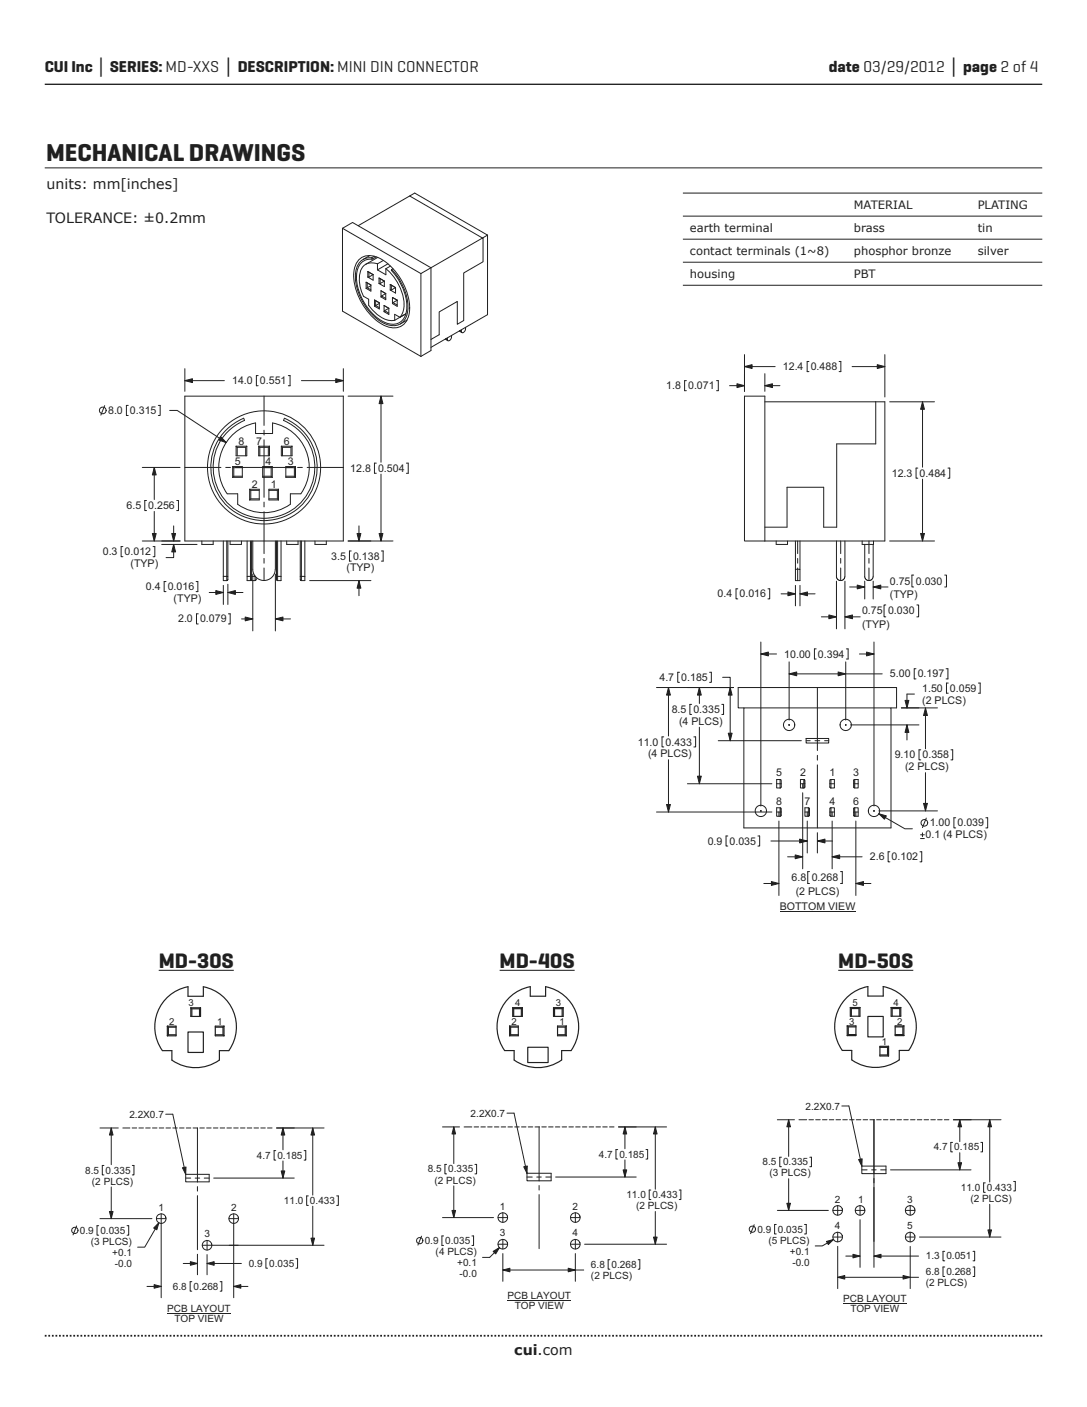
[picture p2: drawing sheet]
<svg xmlns="http://www.w3.org/2000/svg" width="216mm" height="279mm" viewBox="0 0 216 279" stroke-linecap="round" stroke-linejoin="round" font-family="sans-serif">
<defs><g id="words">
<text font-size="4.9" fill="#231f20" x="9.1" y="31.9">MECHANICAL DRAWINGS</text>
<g font-size="4.2" fill="#231f20">
<text x="31.5" y="192.3">MD-30S</text>
<text x="99.2" y="192.3">MD-40S</text>
<text x="166.5" y="192.3">MD-50S</text>
</g>
<g font-size="3.2" fill="#231f20">
<text x="8.9" y="14.3">CUI Inc │ SERIES: MD-XXS │ DESCRIPTION: MINI DIN CONNECTOR</text>
<text x="164.6" y="14.3">date 03/29/2012 │ page 2 of 4</text>
</g>
<g font-size="2.8" fill="#231f20">
<text x="9.2" y="37.5">units: mm[inches]</text>
<text x="9.2" y="44.2">TOLERANCE: ±0.2mm</text>
<text x="102.2" y="269">cui.com</text>
</g>
<g font-size="2.3" fill="#231f20">
<text x="169.6" y="41.5">MATERIAL</text>
<text x="194.2" y="41.5">PLATING</text>
<text x="137" y="46.1">earth terminal</text>
<text x="169.6" y="46.1">brass</text>
<text x="194.2" y="46.1">tin</text>
<text x="137" y="50.7">contact terminals (1~8)</text>
<text x="169.6" y="50.7">phosphor bronze</text>
<text x="194.2" y="50.7">silver</text>
<text x="137" y="55.2">housing</text>
<text x="169.6" y="55.2">PBT</text>
</g>
<g font-size="2.1" fill="#231f20">
<text x="46.1" y="76.3">14.0</text>
<text x="51.6" y="76.3">0.551</text>
<text x="132.3" y="77.3">1.8</text>
<text x="136.7" y="77.3">0.071</text>
<text x="155.5" y="73.5">12.4</text>
<text x="161" y="73.5">0.488</text>
<text x="21.5" y="82.2">8.0 0.315</text>
<text x="47.4" y="88.3">8</text>
<text x="50.9" y="88.3">7</text>
<text x="56.4" y="88.3">6</text>
<text x="46.6" y="92.3">5</text>
<text x="52.7" y="92.3">4</text>
<text x="57.2" y="92.3">3</text>
<text x="69.6" y="93.7">12.8</text>
<text x="75.1" y="93.7">0.504</text>
<text x="177.1" y="94.7">12.3</text>
<text x="182.6" y="94.7">0.484</text>
<text x="25.1" y="101.1">6.5</text>
<text x="29.5" y="101.1">0.256</text>
<text x="50" y="96.8">2</text>
<text x="53.8" y="96.8">1</text>
<text x="20.4" y="110.3">0.3 0.012</text>
<text x="25.9" y="112.6">(TYP)</text>
<text x="65.8" y="111.1">3.5</text>
<text x="68.8" y="113.5">(TYP)</text>
<text x="70.1" y="111.1">0.138</text>
<text x="29" y="117.2">0.4 0.016</text>
<text x="34.5" y="119.5">(TYP)</text>
<text x="142.5" y="118.6">0.4 0.016</text>
<text x="176.7" y="116.1">0.75 0.030</text>
<text x="176.7" y="118.8">(TYP)</text>
<text x="35.4" y="123.6">2.0</text>
<text x="39.7" y="123.6">0.079</text>
<text x="171.2" y="122">0.75</text>
<text x="171.2" y="124.7">(TYP)</text>
<text x="176.4" y="122">0.030</text>
<text x="155.8" y="130.6">10.00</text>
<text x="162.5" y="130.6">0.394</text>
<text x="131" y="135.2">4.7 0.185</text>
<text x="176.8" y="134.5">5.00</text>
<text x="182.3" y="134.5">0.197</text>
<text x="183.2" y="137.4">1.50</text>
<text x="188.7" y="137.4">0.059</text>
<text x="133.4" y="141.6">8.5 0.335</text>
<text x="134.9" y="143.9">(4 PLCS)</text>
<text x="183.2" y="139.7">(2 PLCS)</text>
<text x="126.7" y="148">11.0 0.433</text>
<text x="128.7" y="150.4">(4 PLCS)</text>
<text x="154.2" y="154.2">5</text>
<text x="158.9" y="154.2">2</text>
<text x="164.7" y="154.2">1</text>
<text x="169.5" y="154.2">3</text>
<text x="177.7" y="150.6">9.10</text>
<text x="179.8" y="153">(2 PLCS)</text>
<text x="183.2" y="150.6">0.358</text>
<text x="154.2" y="159.8">8</text>
<text x="159.8" y="159.8">7</text>
<text x="164.7" y="159.8">4</text>
<text x="169.5" y="159.8">6</text>
<text x="140.6" y="167.7">0.9</text>
<text x="144.9" y="167.7">0.035</text>
<text x="183.8" y="166.5">0.1 (4 PLCS)</text>
<text x="184.7" y="164.1">1.00 0.039</text>
<text x="172.8" y="170.8">2.6 0.102</text>
<text x="157.2" y="175">6.8</text>
<text x="158.1" y="177.7">(2 PLCS)</text>
<text x="161.2" y="175">0.268</text>
<text x="154.9" y="180.8">BOTTOM VIEW</text>
</g>
<g font-size="2" fill="#231f20">
<text x="93.5" y="221.8">2.2X0.7</text>
<text x="160" y="220.4">2.2X0.7</text>
<text x="25.7" y="222">2.2X0.7</text>
<text x="16.9" y="233">8.5 0.335</text>
<text x="51" y="230.1">4.7 0.185</text>
<text x="84.9" y="232.8">8.5 0.335</text>
<text x="118.9" y="229.9">4.7 0.185</text>
<text x="151.5" y="231.4">8.5 0.335</text>
<text x="152.8" y="233.6">(3 PLCS)</text>
<text x="185.4" y="228.5">4.7 0.185</text>
<text x="18.3" y="235.3">(2 PLCS)</text>
<text x="56.4" y="239.1">11.0 0.433</text>
<text x="86.3" y="235">(2 PLCS)</text>
<text x="124.4" y="237.9">11.0 0.433</text>
<text x="165.8" y="238.8">2</text>
<text x="170.5" y="238.8">1</text>
<text x="180.2" y="238.8">3</text>
<text x="190.8" y="236.5">11.0 0.433</text>
<text x="192.8" y="238.7">(2 PLCS)</text>
<text x="15.9" y="245">0.9 0.035</text>
<text x="31.5" y="240.5">1</text>
<text x="40.6" y="245.7">3</text>
<text x="45.9" y="240.5">2</text>
<text x="99.3" y="240.2">1</text>
<text x="99.3" y="245.5">3</text>
<text x="113.7" y="240.2">2</text>
<text x="113.7" y="245.5">4</text>
<text x="126.3" y="240.1">(2 PLCS)</text>
<text x="150.4" y="244.8">0.9 0.035</text>
<text x="165.8" y="244.1">4</text>
<text x="180.2" y="244.1">5</text>
<text x="18" y="247.2">(3 PLCS)</text>
<text x="22.3" y="249.4">+0.1</text>
<text x="22.8" y="251.6">-0.0</text>
<text x="49.4" y="251.6">0.9 0.035</text>
<text x="84.4" y="247">0.9</text>
<text x="86.5" y="249.2">(4 PLCS)</text>
<text x="88.4" y="247">0.035</text>
<text x="90.8" y="251.5">+0.1</text>
<text x="117.4" y="251.8">6.8 0.268</text>
<text x="152.6" y="247">(5 PLCS)</text>
<text x="156.9" y="249.2">+0.1</text>
<text x="157.4" y="251.4">-0.0</text>
<text x="183.9" y="250.1">1.3 0.051</text>
<text x="34.3" y="256.1">6.8 0.268</text>
<text x="91.3" y="253.7">-0.0</text>
<text x="117.4" y="254">(2 PLCS)</text>
<text x="183.9" y="253.2">6.8 0.268</text>
<text x="183.9" y="255.4">(2 PLCS)</text>
<text x="33.2" y="260.6">PCB LAYOUT</text>
<text x="34.7" y="262.6">TOP VIEW</text>
<text x="100.8" y="258">PCB LAYOUT</text>
<text x="102.2" y="260">TOP VIEW</text>
<text x="167.5" y="258.5">PCB LAYOUT</text>
<text x="168.9" y="260.5">TOP VIEW</text>
</g>
<g font-size="1.9" fill="#231f20">
<text x="33.6" y="203.5">2</text>
<text x="37.5" y="199.8">3</text>
<text x="43.1" y="203.5">1</text>
<text x="101.6" y="203.5">2</text>
<text x="102.3" y="199.8">4</text>
<text x="110.4" y="199.8">3</text>
<text x="111.1" y="203.5">1</text>
<text x="168.6" y="203.4">3</text>
<text x="169.3" y="199.8">5</text>
<text x="177.5" y="199.8">4</text>
<text x="178.2" y="203.4">2</text>
<text x="175.1" y="207.5">1</text>
</g>
</g></defs>
<path d="M8.9 265.3h198.1" fill="none" stroke="#231f20" stroke-width=".35" stroke-dasharray=".4 .4 .4 .4 .4 .4" stroke-dashoffset=".7" stroke-linecap="butt"/>
<path d="M8.9 16.7h198.1" fill="none" stroke="#231f20" stroke-width=".26"/>
<g fill="none" stroke="#231f20" stroke-width=".2">
<path d="M81.4 38.9l1-.6 14.4 8.4M68 45.3l2-1.1 15.6 9M68 45.3l15.6 9M68 45.3v16.5l15.6 9M71.1 44.8l10.3-5.9 14.4 8.4M71.4 51.5a4 4 0 0 1 4.9 .3 11.6 11.6 0 0 1 4.9 10.6 3.1 3.1 0 0 1-4.5 2.4 11.7 11.7 0 0 1-6.4-11.2l.3-.8zM72.7 56l1 .6M72.7 56v1.3M72.9 56.2v.9l-.2 .2M73.1 55h.2M73.1 53.9l.2 .2M73.1 53.9l1 .6"/>
<path d="M73.1 53.9v1.1M73.3 54.1v.9M73.3 54.1l.8 .4M73.5 50.8l-1.4 .7M73.7 56.7l-.8 .4 .8 .5M73.7 56.6v1.2l-1-.5M73.8 51.2a2.83 2.83 0 0 0-3.2 2.8 11 11 0 0 0 6.2 10.4 2.93 2.93 0 0 0 4.2-2.6 11.2 11.2 0 0 0-3.2-8.3M73.9 51.5a2.67 2.67 0 0 0-3 2.5 10.5 10.5 0 0 0 5.7 10.1 2.81 2.81 0 0 0 4.1-2.4 10.8 10.8 0 0 0-3-8l.1-.2M74.1 54.5l-.8 .5M74.1 54.5v1.1l-1-.6M74.3 50.9l-.5 .3M74.4 59.6l.9 .5"/>
<path d="M74.4 59.6v1.2M74.6 59.7v1l-.2 .1M74.7 51l-.8 .5-.1-.3M75 52.4a2.53 2.53 0 0 0-3.6 2.6 7.7 7.7 0 0 0 .8 3.8l1 .6v1.2a7 7 0 0 0 4.2 3h1M75 52.4v1.2M75 51.1l-2.3 1.4M75.3 55.2l1 .6M75.3 55.2v1.1M75.3 55.2l.2 .1M75.3 56.3h.2M75.5 55.3l.8 .5M75.5 55.3v1"/>
<path d="M75.7 57.7l.9 .6M75.7 57.7v1.3M75.8 58.8l-.1 .2M75.8 58.8l.8 .5M76.2 51.7l-1.2 .7M76.3 55.8v1.1l-1-.6M76.3 55.8l-.8 .5M76.6 58.3l-.8 .5M76.6 58.3v1.2l-.9-.5M76.6 53.4a9.8 9.8 0 0 1 3.6 7.8l-.2 .8-.6 1-1-.6v1.2M76.6 53.4v1.2l-1.6-1M77.1 52.4l-2.1 1.2"/>
<path d="M77.5 57.6h.2M77.5 56.5l.2 .1M77.5 56.5l1.1 .6M77.5 56.5v1.1M77.6 52.8l-1 .6M77.7 56.6l.9 .5M77.7 56.6v1M78 59.1l.9 .5M78 59.1v1.2M78.1 53.4l-.3 .1M78.6 57.1l-.9 .5M78.6 57.1v1.1l-1.1-.6"/>
<path d="M78.9 59.6v1.2l-.9-.5M78.9 59.6l-.8 .5M83.6 54.3v16.5M85.6 53.2l10.3-6v4.8l-3.8 2.2v9.5l-1.3 .7v-4.5l-3.6 2v4.6l-1.6 .9M85.6 53.2v16.4l-2 1.2M85.6 53.2l-2 1.1M96.8 46.7l-.9 .5M96.8 46.7v15.8l-11.2 6.5M36.7 78.7h31.5v28.7h-31.5zM52.4 78.7v5.8M75.3 60.3l-.7 .4 .7 .4M75.3 60.1v1.3l-.9-.6"/>
<path d="M76.3 60.7l.9 .5M76.3 60.7v1.2M76.4 61.7l-.1 .2M76.4 61.7l.8 .5M77.2 61.2l-.8 .5M77.2 61.2v1.2l-.9-.5M78.1 60.1l.8 .5M78.1 60.1l-.1 .2M80.6 62.3l-2.2 1.3M80.8 63.6l-1.3 .7M88.5 67.3l.1 .2M88.6 67.2l.3 .2"/>
<path d="M88.6 67.5l.4 .2M88.9 67.1v.3M89.7 66.6a.7 .7 0 0 1-.8 1v-.2M91.3 65.7l.1 .2M91.4 65.6l.2 .2M91.4 65.9l.4 .1M91.6 65.5v.3M92.5 65a.72 .72 0 0 1-.8 1l-.1-.2M147.9 78.7h4v28.7h-4zM151.9 79.8h23.8v27.6h-23.8M173.9 79.8v8.3h-7.7v16.6h-2.6v-7.9h-7.3v7.9h-4.4M28.3 92.8h7.5"/>
<path d="M29.1 99.4h-.3v2h.3M30.6 92.8v6.4M35.1 99.4h.3v2h-.3M36.7 92.8h7.2M44.8 92.8h1M45.4 84.9a8.5 8.5 0 0 1 3-1.8l.2 .4a10.1 10.1 0 0 0-4.2 15.5 10.1 10.1 0 0 0 16.1 0 10.1 10.1 0 0 0-4.2-15.5l.2-.4a10.6 10.6 0 0 1 5 15.2 10.6 10.6 0 0 1-15.8 2.6 10.6 10.6 0 0 1-.3-16zM46.2 92.7h1.9v2.1h-1.9M46.2 92.7v2.1M46.2 92.7l.2 .2h1.7M46.4 94.6h1.7M46.4 94.6l-.2 .2M46.4 92.9v1.7"/>
<path d="M46.7 92.8h11.5M46.9 88.6h2.1M46.9 88.6v1.9h2.1v-1.9M46.9 88.6l.2 .2M47.1 88.8v1.7M48.8 88.8v1.7M49 88.6l-.2 .2h-1.7M49.6 97.2h1.9v2.1h-1.9M49.6 97.2v2.1M49.6 97.2l.2 .2h1.7M49.8 97.4v1.7M49.8 99.1h1.7"/>
<path d="M49.8 99.1l-.2 .2M51.4 88.6h2.1M51.4 88.6v1.9h2.1v-1.9M51.4 88.6l.2 .2M51.6 88.8v1.7M52.2 94.6h1.7M52.2 92.9h1.7M52.4 85.4v1M52.4 87.3v11.5M52.4 99.7v1M53.3 88.8v1.7M53.4 99.1h1.7"/>
<path d="M53.5 88.6l-.2 .2h-1.7M53.9 92.9v1.7l.2 .2M54.1 92.7l-.2 .2M54.1 92.7h-1.9v2.1h1.9M54.1 92.7v2.1M55.1 97.4v1.7l.2 .2M55.3 97.2h-1.9v2.1h1.9M55.3 97.2v2.1M55.3 97.2l-.2 .2h-1.7M55.9 88.6h2.1M55.9 88.6v1.9h2.1v-1.9M55.9 88.6l.2 .2v1.7"/>
<path d="M56.8 94.6h1.7M57.8 88.8v1.7M58 88.6l-.2 .2h-1.7M58.5 92.9v1.7l.2 .2M58.7 92.7v2.1M58.7 92.7h-1.9v2.1h1.9M58.7 92.7l-.2 .2h-1.7M59.1 92.8h1M61 92.8h7.2M28.3 107.4h7.5M30.6 101.6v5.8M42.3 107.4v.7h-2.2v-.7"/>
<path d="M44.4 114.5h.9l-.1 .7-.2 .1M44.4 107.4v7.9h.6M45 107.4v7.9M45.3 107.4v7.1M48 107.4v.7h-2.3v-.7M49.1 114.5h.9l-.1 .7-.8 .1zM49.1 107.4v7.1M49.7 107.4v7.9M50 107.4v7.1l.7-.1M50 115.1v.2h.7M50.2 107.4l.1 6.2 .2 .6 .5 .6 .6 .3 .7 .2 .8-.1 .6-.3 .5-.5 .3-.6 .2-.5v-5.9M50.7 114.5v.8"/>
<path d="M50.9 114.7v.5l-.2 .1M52.4 101.6v8.3M52.4 110.9v.9M52.4 112.8v2.5M54.9 107.4v7.8l.2 .1M54.9 114.5h.9M55.1 107.4v7.9M55.8 107.4v7.9h-.7M57.7 100.1a9 9 0 0 1-10.5 0v-2h-2.1a9 9 0 0 1 5.7-14.1v2.1h3.3v-2.1a9 9 0 0 1 5.7 14.1h-2.1v2M59.2 107.4v.7h-2.3v-.7M59.6 114.5h.9M59.6 107.4v7.8l.3 .1"/>
<path d="M59.9 107.4v7.9M60.5 107.4v7.9h-.6M64.8 107.4v.7h-2.2v-.7M154.2 107.4v.7h2.2v-.7M158 113h.9v2.3h-.9zM158 107.4v5.6M158.9 107.4v5.6M166.1 107.4l.1 7.3 .4 .5 .5 .1 .5-.3 .2-.5M167.8 107.4v7.1M171.2 107.4v.7h2.3v-.7M171.8 108.1v6.6l.4 .5 .5 .1 .6-.3 .1-.5M173.4 108.1v6.4"/>
<path d="M147.7 140.6h-1.1v-4.1h31.5v4.1h-1.1M147.7 140.6h29.3v23.8h-29.3zM154.9 154.8h-.6v1.7h.6M154.9 154.8v1.7M154.9 154.8l.3 .2v1.3l-.3 .2M159.7 154.8h-.7v1.7h.7M159.7 154.8l.2 .1v.7v.7l-.2 .2zM160.1 146.6h4.5v.9h-4.5zM165 154.8l-.2 .1v.7v.7l.2 .2M165 154.8h.7v1.7h-.7M165 154.8v1.7M169.6 154.9l.2-.1v1.7l-.3-.2z"/>
<path d="M169.8 154.8h.7v1.7h-.7M154.9 160.4h-.6v1.7h.6M154.9 160.4l.3 .2v1.3l-.3 .2zM160.6 160.4h-.7v1.7h.7M160.6 160.4v1.7M160.6 160.4l.2 .2v1.3l-.2 .2M165 160.4l-.2 .1v1.4l.2 .2M165 160.4v1.7M165 160.4h.7v1.7h-.7M169.6 160.4h.2v1.7l-.3-.2zM169.8 160.4h.7v1.7h-.7"/>
<circle cx="52.5" cy="92.8" r="11.2"/>
<circle cx="156.7" cy="144" r="1.12"/>
<circle cx="168" cy="144" r="1.12"/>
<circle cx="151.1" cy="161" r="1.13"/>
<circle cx="173.6" cy="161" r="1.12"/>
</g>
<path d="M30.6 92.8l.4 1.5h-.7z" fill="#231f20"/>
<path d="M30.6 92.8l.4 1.5h-.7z" fill="none" stroke="#231f20" stroke-width=".2"/>
<path d="M30.3 105.9h.7l-.4 1.5z" fill="#231f20"/>
<g fill="none" stroke="#231f20" stroke-width=".2">
<path d="M30.3 105.9h.7l-.4 1.5zM158.4 107.4v2.5M158.4 110.9v.9M158.4 112.8v2.5M167 107.4v2.5M167 110.9v.9M167 112.8v2.5M172.6 107.4v2.5M172.6 110.9v.9M172.6 112.8v2.5M130.4 136.5h15.3M132.8 136.5v9.7"/>
<path d="M135 133.5h-.4v2h.4M137.4 139.9h-.4v2h.4M138.9 136.5v3.2M140.9 133.5h.4v2h-.4M143.4 139.9h.3v2h-.3M143.5 134.5h1.5v12.6M162.3 136.5v12.5M131.8 146.3h-.3v2h.3M132.8 150.9v10.4M136.5 155.6h16.8M137.8 146.3h.4v2h-.4M138.9 144.4v11.2"/>
<path d="M142.7 147.1h16.5M154.3 155.6h.9M156.7 144h.1M156.7 144v-.1l.1 .1M156.8 143.9l-.1 .1M159 155.6h.9M159.4 155.6v.9M159.4 157.4v15.1M160.1 147.1h.8M161.9 147.1h.9M162.3 150v.9M162.3 151.9v12.5"/>
<path d="M163.8 147.1h.8M164.8 155.6h.9M167.9 144h.1M167.9 143.9l.1 .1M168 143.9v.1M168 143.9l-.1 .1M169.5 155.6h1M130.4 161.3h22.9M144.6 166h-.4v2h.4M150.5 166h.4v2h-.4M151.1 161h.1M151.1 161l.1 .1"/>
<path d="M151.1 161v.1M151.2 161l-.1 .1M151.7 175.4h3M153.1 167h7.2M154.3 161.3h.9M154.7 161.3v.8M154.7 163v14.8M156.4 170.1h3M159.9 161.3h.9M160.3 161.3v.8M160.3 163v6.4M160.8 173.1h-.4v2.3h.4"/>
<path d="M162.3 165.4v4M162.3 167h3M164.8 161.3h.9M165.3 161.3v.8M165.3 163v9.5M165.3 170.1h5.9M166.9 173.1h.4v2.3h-.4M169.5 161.3h1M170 161.3v.8M170 163v14.8M170 175.4h3M173.5 161h.2"/>
<path d="M173.5 161l.2 .1M173.6 161v.1M173.6 161l-.1 .1M176.7 169.1h-.3v2h.3M182.7 169.1h.4v2h-.4"/>
</g>
<path d="M145 136.5l.4 1.5h-.7z" fill="#231f20"/>
<path d="M145 136.5l.4 1.5h-.7z" fill="none" stroke="#231f20" stroke-width=".2"/>
<path d="M144.7 145.6h.7l-.4 1.5z" fill="#231f20"/>
<path d="M144.7 145.6h.7l-.4 1.5z" fill="none" stroke="#231f20" stroke-width=".2"/>
<path d="M132.8 136.5l.4 1.5h-.8z" fill="#231f20"/>
<path d="M132.8 136.5l.4 1.5h-.8z" fill="none" stroke="#231f20" stroke-width=".2"/>
<path d="M132.4 159.8h.8l-.4 1.5z" fill="#231f20"/>
<path d="M132.4 159.8h.8l-.4 1.5z" fill="none" stroke="#231f20" stroke-width=".2"/>
<path d="M138.5 154.1h.8l-.4 1.5z" fill="#231f20"/>
<path d="M138.5 154.1h.8l-.4 1.5z" fill="none" stroke="#231f20" stroke-width=".2"/>
<path d="M138.9 136.5l.4 1.5h-.8z" fill="#231f20"/>
<path d="M138.9 136.5l.4 1.5h-.8z" fill="none" stroke="#231f20" stroke-width=".2"/>
<path d="M165.3 170.1l1.5-.3v.7z" fill="#231f20"/>
<path d="M165.3 170.1l1.5-.3v.7z" fill="none" stroke="#231f20" stroke-width=".2"/>
<path d="M157.9 169.8l1.5 .3-1.5 .4z" fill="#231f20"/>
<path d="M157.9 169.8l1.5 .3-1.5 .4z" fill="none" stroke="#231f20" stroke-width=".2"/>
<path d="M153.2 175.1l1.5 .3-1.5 .4z" fill="#231f20"/>
<path d="M153.2 175.1l1.5 .3-1.5 .4z" fill="none" stroke="#231f20" stroke-width=".2"/>
<path d="M170 175.4l1.5-.3v.7z" fill="#231f20"/>
<path d="M170 175.4l1.5-.3v.7z" fill="none" stroke="#231f20" stroke-width=".2"/>
<path d="M158.8 166.6l1.5 .4-1.5 .4z" fill="#231f20"/>
<path d="M158.8 166.6l1.5 .4-1.5 .4z" fill="none" stroke="#231f20" stroke-width=".2"/>
<path d="M162.3 167l1.6-.4v.8z" fill="#231f20"/>
<g fill="none" stroke="#231f20" stroke-width=".2">
<path d="M36.7 75.6h7.9M36.7 73.2v4.5M51.3 74.6h-.4v2h.4M57.3 74.6h.3v2h-.3M59.9 75.6h8.3M68.2 73.2v4.5M69.1 78.7h9M75.7 78.7v13.1M20.8 80.6l-.8 1.8M25.5 80.5h-.4v2h.4M31.4 80.5h.4v2h-.4M33.7 81.5h1.5l9.7 6.4"/>
<path d="M74.7 92h-.3v2h.3M75.7 94.2v13.2M80.7 92h.4v2h-.4M24.4 108.5h-.3v2.1h.3M30.4 108.5h.4v2.1h-.4M32.1 107.4h3.7M32.1 108.1h7M33 115.5h-.4v2h.4M34.5 104.4v3M34.5 108.1v2.6h-1.5M38.9 115.5h.4v2h-.4M41.6 117.7h2.8"/>
<path d="M44.4 116.2v3.8M45.3 117.7h3M45.3 116v4M50.2 114v11.3M54.7 114v11.3M61.5 115.3h12.2M69.1 107.4h9M69.8 109.4h-.4v2h.4M71.3 104.4v3M71.3 115.3v3M75.8 109.4h.3v2h-.3M39.4 121.9h-.4v2h.4"/>
<path d="M45.4 121.9h.3v2h-.3M48 122.9h2.2M54.7 122.9h3M162.3 167l1.6-.4v.8z"/>
<circle cx="20.4" cy="81.5" r=".67"/>
</g>
<path d="M34.1 105.9h.8l-.4 1.5z" fill="#231f20"/>
<path d="M34.1 105.9h.8l-.4 1.5z" fill="none" stroke="#231f20" stroke-width=".2"/>
<path d="M34.5 108.1l.4 1.5h-.8z" fill="#231f20"/>
<path d="M34.5 108.1l.4 1.5h-.8z" fill="none" stroke="#231f20" stroke-width=".2"/>
<path d="M70.9 105.9h.8l-.4 1.5z" fill="#231f20"/>
<path d="M70.9 105.9h.8l-.4 1.5z" fill="none" stroke="#231f20" stroke-width=".2"/>
<path d="M42.9 117.3l1.5 .4-1.5 .3z" fill="#231f20"/>
<path d="M42.9 117.3l1.5 .4-1.5 .3z" fill="none" stroke="#231f20" stroke-width=".2"/>
<path d="M36.7 75.6l1.5-.4v.8z" fill="#231f20"/>
<path d="M36.7 75.6l1.5-.4v.8z" fill="none" stroke="#231f20" stroke-width=".2"/>
<path d="M66.7 75.2l1.5 .4-1.5 .4z" fill="#231f20"/>
<path d="M66.7 75.2l1.5 .4-1.5 .4z" fill="none" stroke="#231f20" stroke-width=".2"/>
<path d="M75.3 105.9h.8l-.4 1.5z" fill="#231f20"/>
<path d="M75.3 105.9h.8l-.4 1.5z" fill="none" stroke="#231f20" stroke-width=".2"/>
<path d="M75.7 78.7l.4 1.5h-.8z" fill="#231f20"/>
<path d="M75.7 78.7l.4 1.5h-.8z" fill="none" stroke="#231f20" stroke-width=".2"/>
<path d="M48.7 122.5l1.5 .4-1.5 .4z" fill="#231f20"/>
<path d="M48.7 122.5l1.5 .4-1.5 .4z" fill="none" stroke="#231f20" stroke-width=".2"/>
<path d="M54.7 122.9l1.5-.4v.8z" fill="#231f20"/>
<path d="M54.7 122.9l1.5-.4v.8z" fill="none" stroke="#231f20" stroke-width=".2"/>
<path d="M71.3 115.3l.4 1.5h-.8z" fill="#231f20"/>
<path d="M71.3 115.3l.4 1.5h-.8z" fill="none" stroke="#231f20" stroke-width=".2"/>
<path d="M45.3 117.7l1.5-.4v.7z" fill="#231f20"/>
<path d="M45.3 117.7l1.5-.4v.7z" fill="none" stroke="#231f20" stroke-width=".2"/>
<path d="M43.9 86.8l1 1.1-1.4-.5z" fill="#231f20"/>
<g fill="none" stroke="#231f20" stroke-width=".2">
<path d="M136.3 75.6h-.3v2h.3M142.3 75.6h.4v2h-.4M144.9 76.6h3M147.9 72.8h6.1M147.9 70.4v7.3M151.9 76.6h3M151.9 74.2v3.5M160.7 71.8h-.4v2h.4M166.7 71.8h.3v2h-.3M169.2 72.8h6.5M175.7 70.4v8.4M176.7 79.8h8.9"/>
<path d="M183.2 79.8v13M43.9 86.8l1 1.1-1.4-.5zM182.3 93h-.4v2h.4M183.2 95.1v12.3M188.3 93h.3v2h-.3M146.5 116.9h-.3v2h.3M152.5 116.9h.4v2h-.4M155.1 117.9h2.9M158 116.2v4.1M158.9 116.2v4.1M158.9 117.9h3M166.1 115.4v9.5"/>
<path d="M167.8 115.4v9.5M168.8 116.6h3M171.8 115.4v3.5M173.4 116.6h3M173.4 115.4v3.5M176.7 107.4h8.9M181.5 114.2h-.4v2.4h.4M187.6 114.2h.4v2.4h-.4M163.1 122.5h3M167.8 122.5h3M175.9 120.1h-.3v2.4h.3M182.1 120.1h.4v2.4h-.4"/>
</g>
<path d="M170.3 116.2l1.5 .4-1.5 .3z" fill="#231f20"/>
<path d="M170.3 116.2l1.5 .4-1.5 .3z" fill="none" stroke="#231f20" stroke-width=".2"/>
<path d="M173.4 116.6l1.5-.4v.7z" fill="#231f20"/>
<path d="M173.4 116.6l1.5-.4v.7z" fill="none" stroke="#231f20" stroke-width=".2"/>
<path d="M164.6 122.1l1.5 .4-1.5 .4z" fill="#231f20"/>
<path d="M164.6 122.1l1.5 .4-1.5 .4z" fill="none" stroke="#231f20" stroke-width=".2"/>
<path d="M167.8 122.5l1.5-.4v.8z" fill="#231f20"/>
<path d="M167.8 122.5l1.5-.4v.8z" fill="none" stroke="#231f20" stroke-width=".2"/>
<path d="M183.2 79.8l.4 1.5h-.7z" fill="#231f20"/>
<path d="M183.2 79.8l.4 1.5h-.7z" fill="none" stroke="#231f20" stroke-width=".2"/>
<path d="M182.9 105.9h.7l-.4 1.5z" fill="#231f20"/>
<path d="M182.9 105.9h.7l-.4 1.5z" fill="none" stroke="#231f20" stroke-width=".2"/>
<path d="M174.2 72.4l1.5 .4-1.5 .4z" fill="#231f20"/>
<path d="M174.2 72.4l1.5 .4-1.5 .4z" fill="none" stroke="#231f20" stroke-width=".2"/>
<path d="M147.9 72.8l1.5-.4v.8z" fill="#231f20"/>
<path d="M147.9 72.8l1.5-.4v.8z" fill="none" stroke="#231f20" stroke-width=".2"/>
<path d="M151.9 76.6l1.5-.4v.8z" fill="#231f20"/>
<path d="M151.9 76.6l1.5-.4v.8z" fill="none" stroke="#231f20" stroke-width=".2"/>
<path d="M146.4 76.2l1.5 .4-1.5 .4z" fill="#231f20"/>
<path d="M146.4 76.2l1.5 .4-1.5 .4z" fill="none" stroke="#231f20" stroke-width=".2"/>
<path d="M158.9 117.9l1.5-.4v.8z" fill="#231f20"/>
<path d="M158.9 117.9l1.5-.4v.8z" fill="none" stroke="#231f20" stroke-width=".2"/>
<path d="M156.5 117.5l1.5 .4-1.5 .4z" fill="#231f20"/>
<g fill="none" stroke="#231f20" stroke-width=".2">
<path d="M156.5 117.5l1.5 .4-1.5 .4zM151.1 129.9h3.1M151.1 127.5v32.6M156.7 133.8h18.5M156.7 131.4v11.6M162.1 128.9h-.3v2h.3M168 131.4v11.6M168.1 128.9h.4v2h-.4M170.7 129.9h2.9M173.6 127.5v32.6M181.6 137.8h-1.5v2.8M181.9 132.8h-.3v2h.3"/>
<path d="M187.9 132.8h.4v2h-.4M188.3 135.6h-.3v2.1h.3M194.3 135.6h.4v2.1h-.4M168.9 144h13.6M179 140.6h7.2M180.1 144v2.9M182.9 148.9h-.4v2h.4M183.8 140.6v8.1M183.8 153.4v7.6M188.9 148.9h.3v2h-.3M174.5 161h11.7M174.6 161.6l5.1 3h1.5"/>
<path d="M182.8 166.5h.8M182.8 165.8h.8M183.2 165.4v.7M184 162.5l-.8 1.8M189.8 162.4h-.3v2h.3M195.8 162.4h.4v2h-.4M154.9 181.1h15"/>
<circle cx="183.6" cy="163.4" r=".66"/>
</g>
<path d="M183.4 159.5h.8l-.4 1.5z" fill="#231f20"/>
<path d="M183.4 159.5h.8l-.4 1.5z" fill="none" stroke="#231f20" stroke-width=".2"/>
<path d="M179.8 139.1h.7l-.4 1.5z" fill="#231f20"/>
<path d="M179.8 139.1h.7l-.4 1.5z" fill="none" stroke="#231f20" stroke-width=".2"/>
<path d="M166.5 133.4l1.5 .4-1.5 .4z" fill="#231f20"/>
<path d="M166.5 133.4l1.5 .4-1.5 .4z" fill="none" stroke="#231f20" stroke-width=".2"/>
<path d="M156.7 133.8l1.5-.4v.8z" fill="#231f20"/>
<path d="M156.7 133.8l1.5-.4v.8z" fill="none" stroke="#231f20" stroke-width=".2"/>
<path d="M172.1 129.5l1.5 .4-1.5 .3z" fill="#231f20"/>
<path d="M172.1 129.5l1.5 .4-1.5 .3z" fill="none" stroke="#231f20" stroke-width=".2"/>
<path d="M151.1 129.9l1.5-.4v.7z" fill="#231f20"/>
<path d="M151.1 129.9l1.5-.4v.7z" fill="none" stroke="#231f20" stroke-width=".2"/>
<path d="M180.1 143.9l.4 1.5h-.7z" fill="#231f20"/>
<path d="M180.1 143.9l.4 1.5h-.7z" fill="none" stroke="#231f20" stroke-width=".2"/>
<path d="M183.8 140.6l.4 1.5h-.8z" fill="#231f20"/>
<path d="M183.8 140.6l.4 1.5h-.8z" fill="none" stroke="#231f20" stroke-width=".2"/>
<path d="M174.6 161.6l1.4 .4-.3 .7z" fill="#231f20"/>
<g fill="none" stroke="#231f20" stroke-width=".2">
<path d="M8.9 33.3h198.1M135.6 38.3h71.4M135.6 42.9h71.4M135.6 47.5h71.4M135.6 52.1h71.4M135.6 56.6h71.4M174.6 161.6l1.4 .4-.3 .7zM154.4 222.4h3.4M155.2 229.8h-.3v1.9h.3M156.6 222.4v7.2M156.6 234.1v6.3M158.7 222.4h1.5"/>
<path d="M160.7 222.4h.9M160.8 229.8h.4v1.9h-.4M162 222.4h.9M163.4 222.4h.9M164.7 222.4h.9M166.1 222.4h.8M166.4 239.4v1.9M167.4 222.4h.9M168.7 222.4h.9M170.1 222.4h.9M170.8 239.4v1.9M171.2 231.6h4.8v1.5h-4.8z"/>
<path d="M171.2 232.3h1M171.4 222.4h.9M172.8 222.4h.9M173.1 232.3h.9M173.6 222.4v29.3M174.1 222.4h.9M174.9 232.3h1.1M175.5 222.4h.9M176.8 222.4h.9M176.9 232.3h16M178.2 222.4h.9M179.5 222.4h.9"/>
<path d="M180.8 239.4v1.9M180.8 222.4h.9M182.2 222.4h.9M183.5 222.4h.9M184.9 222.4h.9M186.2 222.4h.9M187.6 222.4h.9M189.2 226.9h-.3v1.8h.3M189.4 222.4h9.4M190.6 222.4v4.3M190.6 228.9v3.4M194.8 226.9h.3v1.8h-.3"/>
<path d="M195.7 234.9h-.3v1.9h.3M196.6 222.4v12.3M196.6 239.2v6.5M201.3 234.6h.4v1.9h-.4M149.8 243.2l-.7 1.8M154.2 243.2h-.4v1.8h.4M154.4 240.4h10.1M159.8 243.2h.3v1.8h-.3M165.4 240.4h1.9M165.4 245.7h1.9M165.6 246.1l-2.3 1.3h-1.4M166.4 247.5v8.4"/>
<path d="M166.4 253.6h16M166.4 244.7v1.9M168 249.4h2.8M169.9 240.4h1.9M170.8 242.2v9.5M173.6 249.4h8.8M179.8 240.4h1.9M179.8 245.7h1.9M180.8 244.7v1.9M180.8 247.5v8.4M182.6 245.7h16.2M187.6 251.6h-.3v1.9h.3"/>
<path d="M187.6 248.5h-.3v1.9h.3M193.3 251.6h.3v1.9h-.3M193.3 248.5h.3v1.9h-.3"/>
<circle cx="149.4" cy="244.1" r=".62"/>
<circle cx="166.4" cy="245.7" r=".96"/>
<circle cx="166.4" cy="240.4" r=".95"/>
<circle cx="170.8" cy="240.4" r=".95"/>
<circle cx="180.8" cy="245.7" r=".96"/>
<circle cx="180.8" cy="240.4" r=".95"/>
</g>
<g fill="none" stroke="#231f20" stroke-width=".23">
<path d="M168.3 203.7l.2 .2h1.5M168.3 203.7h1.7v1.9h-1.7M168.3 203.7v1.9M168.5 205.4h1.5M168.5 205.4l-.2 .2M168.5 203.9v1.5M168.9 200.1l.2 .2M168.9 200.1h1.9M168.9 200.1v1.7h1.9v-1.7M169.1 200.3v1.5M170.6 200.3v1.5M170.8 200.1l-.2 .2h-1.5"/>
<path d="M172.4 201.8h3v4.1h-3zM174.8 208h1.5M174.8 209.5h1.5M176.3 208v1.5l.2 .2M176.5 207.8l-.2 .2M176.5 207.8h-1.7v1.9h1.7M176.5 207.8v1.9M177 200.1h1.9M177 200.1v1.7h1.9v-1.7M177 200.1l.2 .2M177.2 200.3v1.5M177.8 205.4h1.5"/>
<path d="M178.6 210.5a8.1 8.1 0 0 1-9.4 0v-1.9h-1.9a8.1 8.1 0 0 1 5.1-12.7v1.9h3v-1.9a8.1 8.1 0 0 1 5.1 12.7h-1.9v1.9M178.7 200.3v1.5M178.9 200.1l-.2 .2h-1.5M179.3 205.4l.2 .2M179.3 203.9v1.5M179.5 203.7h-1.7v1.9h1.7M179.5 203.7v1.9M179.5 203.7l-.2 .2h-1.5"/>
</g>
<path d="M190.6 222.4l.4 1.4h-.7z" fill="#231f20"/>
<path d="M190.6 222.4l.4 1.4h-.7z" fill="none" stroke="#231f20" stroke-width=".2"/>
<path d="M190.3 230.9h.7l-.4 1.4z" fill="#231f20"/>
<path d="M190.3 230.9h.7l-.4 1.4z" fill="none" stroke="#231f20" stroke-width=".2"/>
<path d="M196.6 222.4l.3 1.4h-.7z" fill="#231f20"/>
<path d="M196.6 222.4l.3 1.4h-.7z" fill="none" stroke="#231f20" stroke-width=".2"/>
<path d="M196.2 244.2h.7l-.3 1.5z" fill="#231f20"/>
<path d="M196.2 244.2h.7l-.3 1.5z" fill="none" stroke="#231f20" stroke-width=".2"/>
<path d="M156.6 222.4l.4 1.4h-.7z" fill="#231f20"/>
<path d="M156.6 222.4l.4 1.4h-.7z" fill="none" stroke="#231f20" stroke-width=".2"/>
<path d="M156.3 238.9h.7l-.4 1.5z" fill="#231f20"/>
<path d="M156.3 238.9h.7l-.4 1.5z" fill="none" stroke="#231f20" stroke-width=".2"/>
<path d="M166.4 253.6l1.4-.3v.7z" fill="#231f20"/>
<path d="M166.4 253.6l1.4-.3v.7z" fill="none" stroke="#231f20" stroke-width=".2"/>
<path d="M179.4 253.3l1.4 .3-1.4 .4z" fill="#231f20"/>
<path d="M179.4 253.3l1.4 .3-1.4 .4z" fill="none" stroke="#231f20" stroke-width=".2"/>
<path d="M169.4 249.1l1.4 .3-1.4 .4z" fill="#231f20"/>
<path d="M169.4 249.1l1.4 .3-1.4 .4z" fill="none" stroke="#231f20" stroke-width=".2"/>
<path d="M173.6 249.4l1.4-.3v.7z" fill="#231f20"/>
<path d="M173.6 249.4l1.4-.3v.7z" fill="none" stroke="#231f20" stroke-width=".2"/>
<path d="M164.2 246.5l1.4-.4-1.1 1z" fill="#231f20"/>
<path d="M167.2 219.6h1.4l2.6 12M164.2 246.5l1.4-.4-1.1 1zM167.5 258.8h12.6" fill="none" stroke="#231f20" stroke-width=".2"/>
<path d="M170.5 230.3l.7-.2v1.5z" fill="#231f20"/>
<g fill="none" stroke="#231f20" stroke-width=".2">
<path d="M19.9 224h3.6M20.6 231.4h-.3v1.9h.3M22.1 224v7.3M22.1 235.7v6.3M24.4 224h1.4M26.2 224h.9M26.3 231.4h.3v1.9h-.3M27.6 224h.9M28.9 224h.9M30.3 224h.9M31.6 224h.9M33 224h.9"/>
<path d="M34.3 224h.9M35.7 224h.9M36.9 233.2h4.6v1.5h-4.6zM36.9 233.9h1M37 224h.9M38.3 224h.9v10.7M38.8 233.9h.9M39.2 235.6v.9M39.2 237.4v10.8M39.7 224h.9M40.6 233.9h.9M41 224h.9"/>
<path d="M42.4 224h.9M42.4 233.9h16M43.7 224h.9M45.1 224h.9M46.4 224h.9M47.8 224h.9M49.1 224h.9M50.5 224h.8M51.8 224h.9M53.1 224h.9M54.8 228.5h-.4v1.9h.4M54.9 224h9.5"/>
<path d="M56.2 224v4.3M56.2 230.5v3.4M60.4 228.5h.3v1.9h-.3M61.2 237.5h-.3v1.9h.3M62.1 224v13.3M62.1 239.5v7.8M66.9 237.5h.3v1.9h-.3M170.5 230.3l.7-.2v1.5zM15.2 243.4l-.7 1.8M19.6 243.4h-.3v1.9h.3M19.9 242h10.3M25.2 243.4h.4v1.9h-.4"/>
<path d="M29.2 255.5h2.8M31.1 242h1.9M31.6 242.8l-2.9 4.9h-1.4M32 241v16.7M36.4 250.9h2.8M38.1 254.5h-.3v1.9h.3M39.2 249.1v4M40.2 247.3h24.2M41.1 246.3v1.9M41.1 249.1v4M41.1 250.9h6.8M43.7 254.5h.4v1.9h-.4"/>
<path d="M45.5 242h1.9M46.4 241v16.7M46.4 255.5h2.8M53.1 250h-.3v1.8h.3M58.8 250h.3v1.8h-.3"/>
<circle cx="14.9" cy="244.3" r=".63"/>
<circle cx="32" cy="242" r=".95"/>
<circle cx="41.1" cy="247.3" r=".96"/>
<circle cx="46.4" cy="242" r=".95"/>
</g>
<g fill="none" stroke="#231f20" stroke-width=".23">
<path d="M33.2 203.8l.2 .2h1.6M33.2 203.8v1.9M33.2 203.8h1.8v1.9h-1.8M33.4 205.5h1.6M33.4 205.5l-.2 .2M33.4 204v1.5M37.3 204.9h3.1v4.1h-3.1zM37.9 200.1l.2 .2v1.5M37.9 200.1h1.9M37.9 200.1v1.7h1.9v-1.7M39.6 200.3v1.5M39.8 200.1l-.2 .2h-1.5"/>
<path d="M42.8 204h1.5M42.8 205.5h1.5M43.6 210.5a8.1 8.1 0 0 1-9.5 0v-1.9h-1.8a8.1 8.1 0 0 1 5-12.6v1.8h3.1v-1.8a8.1 8.1 0 0 1 5.1 12.6h-1.9v1.9M44.3 204v1.5l.2 .2M44.5 203.8v1.9M44.5 203.8l-.2 .2M44.5 203.8h-1.7v1.9h1.7"/>
</g>
<path d="M56.2 224l.4 1.4h-.8z" fill="#231f20"/>
<path d="M56.2 224l.4 1.4h-.8z" fill="none" stroke="#231f20" stroke-width=".2"/>
<path d="M55.8 232.5h.8l-.4 1.4z" fill="#231f20"/>
<path d="M55.8 232.5h.8l-.4 1.4z" fill="none" stroke="#231f20" stroke-width=".2"/>
<path d="M62.1 224l.4 1.4h-.7z" fill="#231f20"/>
<path d="M62.1 224l.4 1.4h-.7z" fill="none" stroke="#231f20" stroke-width=".2"/>
<path d="M61.8 245.9h.7l-.4 1.4z" fill="#231f20"/>
<path d="M61.8 245.9h.7l-.4 1.4z" fill="none" stroke="#231f20" stroke-width=".2"/>
<path d="M22.1 224l.4 1.4h-.8z" fill="#231f20"/>
<path d="M22.1 224l.4 1.4h-.8z" fill="none" stroke="#231f20" stroke-width=".2"/>
<path d="M21.7 240.6h.8l-.4 1.4z" fill="#231f20"/>
<path d="M21.7 240.6h.8l-.4 1.4z" fill="none" stroke="#231f20" stroke-width=".2"/>
<path d="M30.6 255.1l1.4 .4-1.4 .3z" fill="#231f20"/>
<path d="M30.6 255.1l1.4 .4-1.4 .3z" fill="none" stroke="#231f20" stroke-width=".2"/>
<path d="M46.4 255.5l1.4-.4v.7z" fill="#231f20"/>
<path d="M46.4 255.5l1.4-.4v.7z" fill="none" stroke="#231f20" stroke-width=".2"/>
<path d="M41.1 250.9l1.4-.4v.8z" fill="#231f20"/>
<path d="M41.1 250.9l1.4-.4v.8z" fill="none" stroke="#231f20" stroke-width=".2"/>
<path d="M37.8 250.5l1.4 .4-1.4 .4z" fill="#231f20"/>
<path d="M37.8 250.5l1.4 .4-1.4 .4z" fill="none" stroke="#231f20" stroke-width=".2"/>
<path d="M31.6 242.8l-.5 1.4-.6-.3z" fill="#231f20"/>
<path d="M32.9 221.3h1.4l2.6 11.9M31.6 242.8l-.5 1.4-.6-.3zM33.2 260.9h12.6" fill="none" stroke="#231f20" stroke-width=".2"/>
<path d="M36.2 231.9l.7-.2v1.5z" fill="#231f20"/>
<g fill="none" stroke="#231f20" stroke-width=".2">
<path d="M36.2 231.9l.7-.2v1.5zM87.9 223.8h3.4M88.7 231.2h-.3v1.9h.3M90.1 235.5v6.3M90.1 223.8v7.3M92.2 223.8h1.5M94.2 223.8h.9M94.3 231.2h.4v1.9h-.4M95.5 223.8h.9M96.9 223.8h.9M98.2 223.8h.9M99.5 223.8h.9"/>
<path d="M100.9 223.8h.9M102.2 223.8h.9M103.6 223.8h.9M104.7 233h4.8v1.5h-4.8zM104.7 233.7h1M104.9 223.8h.9M106.3 223.8h.9M106.6 233.7h.9M107.1 223.8v10.7M107.1 235.4v.9M107.1 237.2v10.8M107.6 223.8h.9"/>
<path d="M108.4 233.7h1.1M109 223.8h.9M110.3 223.8h.9M110.4 233.7h16M111.6 223.8h.9M113 223.8h.9M114.3 223.8h.9M115.7 223.8h.9M117 223.8h.9M118.4 223.8h.9M119.7 223.8h.9M121.1 223.8h.9"/>
<path d="M122.7 228.3h-.4v1.9h.4M124.1 223.8v4.3M124.1 230.3v3.4M128.3 228.3h.3v1.9h-.3M129.3 236.3h-.4v1.9h.4M130.2 223.8v12.4M132.4 223.8h-9.5M134.9 236.3h.3v1.9h-.3M83.7 245.5l-.7 1.8M87.9 241.8h10.1M88.1 245.4h-.3v1.9h.3M93.7 245.4h.4v1.9h-.4"/>
<path d="M98.9 241.8h1.9M98.9 247.1h1.9M99.2 247.7l-1.9 2h-1.5M99.9 248.9v5.5M99.9 252.2h16M99.9 240.8v1.9M99.9 246.1v1.9M113.3 241.8h1.9M113.3 247.1h1.9M114.3 246.1v1.9M114.3 248.9v5.5M114.3 240.8v1.9"/>
<path d="M116.1 247.1h16.3M121.1 250.2h-.3v1.8h.3M126.8 250.2h.3v1.8h-.3M130.2 240.6v6.5"/>
<circle cx="83.4" cy="246.4" r=".62"/>
<circle cx="99.9" cy="247.1" r=".96"/>
<circle cx="99.9" cy="241.8" r=".95"/>
<circle cx="114.3" cy="247.1" r=".96"/>
<circle cx="114.3" cy="241.8" r=".95"/>
</g>
<g fill="none" stroke="#231f20" stroke-width=".23">
<path d="M101.2 203.7h1.7v2h-1.7M101.2 203.7v2M101.2 203.7l.2 .3h1.5M101.4 205.5h1.5M101.4 205.5l-.2 .2M101.4 204v1.5M101.8 200.1h1.9M101.8 200.1l.2 .2M102 200.3v1.5M103.5 200.3v1.5M103.7 200.1v1.7h-1.9v-1.7M103.7 200.1l-.2 .2h-1.5"/>
<path d="M104.8 208h4.1v3h-4.1zM109.9 200.1h2M109.9 200.1l.2 .2v1.5M110.7 205.5h1.6M111.5 210.5a8.1 8.1 0 0 1-9.4 0v-1.9h-1.9a8.1 8.1 0 0 1 5.1-12.7v1.9h3.1v-1.9a8.1 8.1 0 0 1 5 12.7h-1.8v1.9M111.7 200.3v1.5M111.9 200.1v1.7h-2v-1.7M111.9 200.1l-.2 .2h-1.6M112.3 204v1.5l.2 .2M112.5 203.7v2M112.5 203.7h-1.8v2h1.8M112.5 203.7l-.2 .3h-1.6"/>
</g>
<path d="M124.1 223.8l.4 1.4h-.7z" fill="#231f20"/>
<path d="M124.1 223.8l.4 1.4h-.7z" fill="none" stroke="#231f20" stroke-width=".2"/>
<path d="M123.8 232.3h.7l-.4 1.4z" fill="#231f20"/>
<path d="M123.8 232.3h.7l-.4 1.4z" fill="none" stroke="#231f20" stroke-width=".2"/>
<path d="M130.2 223.8l.3 1.4h-.7z" fill="#231f20"/>
<path d="M130.2 223.8l.3 1.4h-.7z" fill="none" stroke="#231f20" stroke-width=".2"/>
<path d="M129.8 245.7h.7l-.3 1.4z" fill="#231f20"/>
<path d="M129.8 245.7h.7l-.3 1.4z" fill="none" stroke="#231f20" stroke-width=".2"/>
<path d="M97.9 248.5l1.3-.8-.7 1.3z" fill="#231f20"/>
<path d="M97.9 248.5l1.3-.8-.7 1.3z" fill="none" stroke="#231f20" stroke-width=".2"/>
<path d="M112.9 251.8l1.4 .4-1.4 .4z" fill="#231f20"/>
<path d="M112.9 251.8l1.4 .4-1.4 .4z" fill="none" stroke="#231f20" stroke-width=".2"/>
<path d="M99.9 252.2l1.4-.4v.8z" fill="#231f20"/>
<path d="M99.9 252.2l1.4-.4v.8z" fill="none" stroke="#231f20" stroke-width=".2"/>
<path d="M90.1 223.8l.4 1.4h-.7z" fill="#231f20"/>
<path d="M90.1 223.8l.4 1.4h-.7z" fill="none" stroke="#231f20" stroke-width=".2"/>
<path d="M89.8 240.4h.7l-.4 1.4z" fill="#231f20"/>
<path d="M100.7 221.1h1.4l2.6 11.9M89.8 240.4h.7l-.4 1.4zM100.8 258.3h12.6" fill="none" stroke="#231f20" stroke-width=".2"/>
<path d="M104 231.7l.7-.2v1.5z" fill="#231f20"/>
<path d="M104 231.7l.7-.2v1.5z" fill="none" stroke="#231f20" stroke-width=".2"/>
<path d="M31.5 192.7h14.9M99.2 192.7h14.9M166.5 192.7h14.9" fill="none" stroke="#231f20" stroke-width=".21"/>
<use href="#words"/>
</svg>
